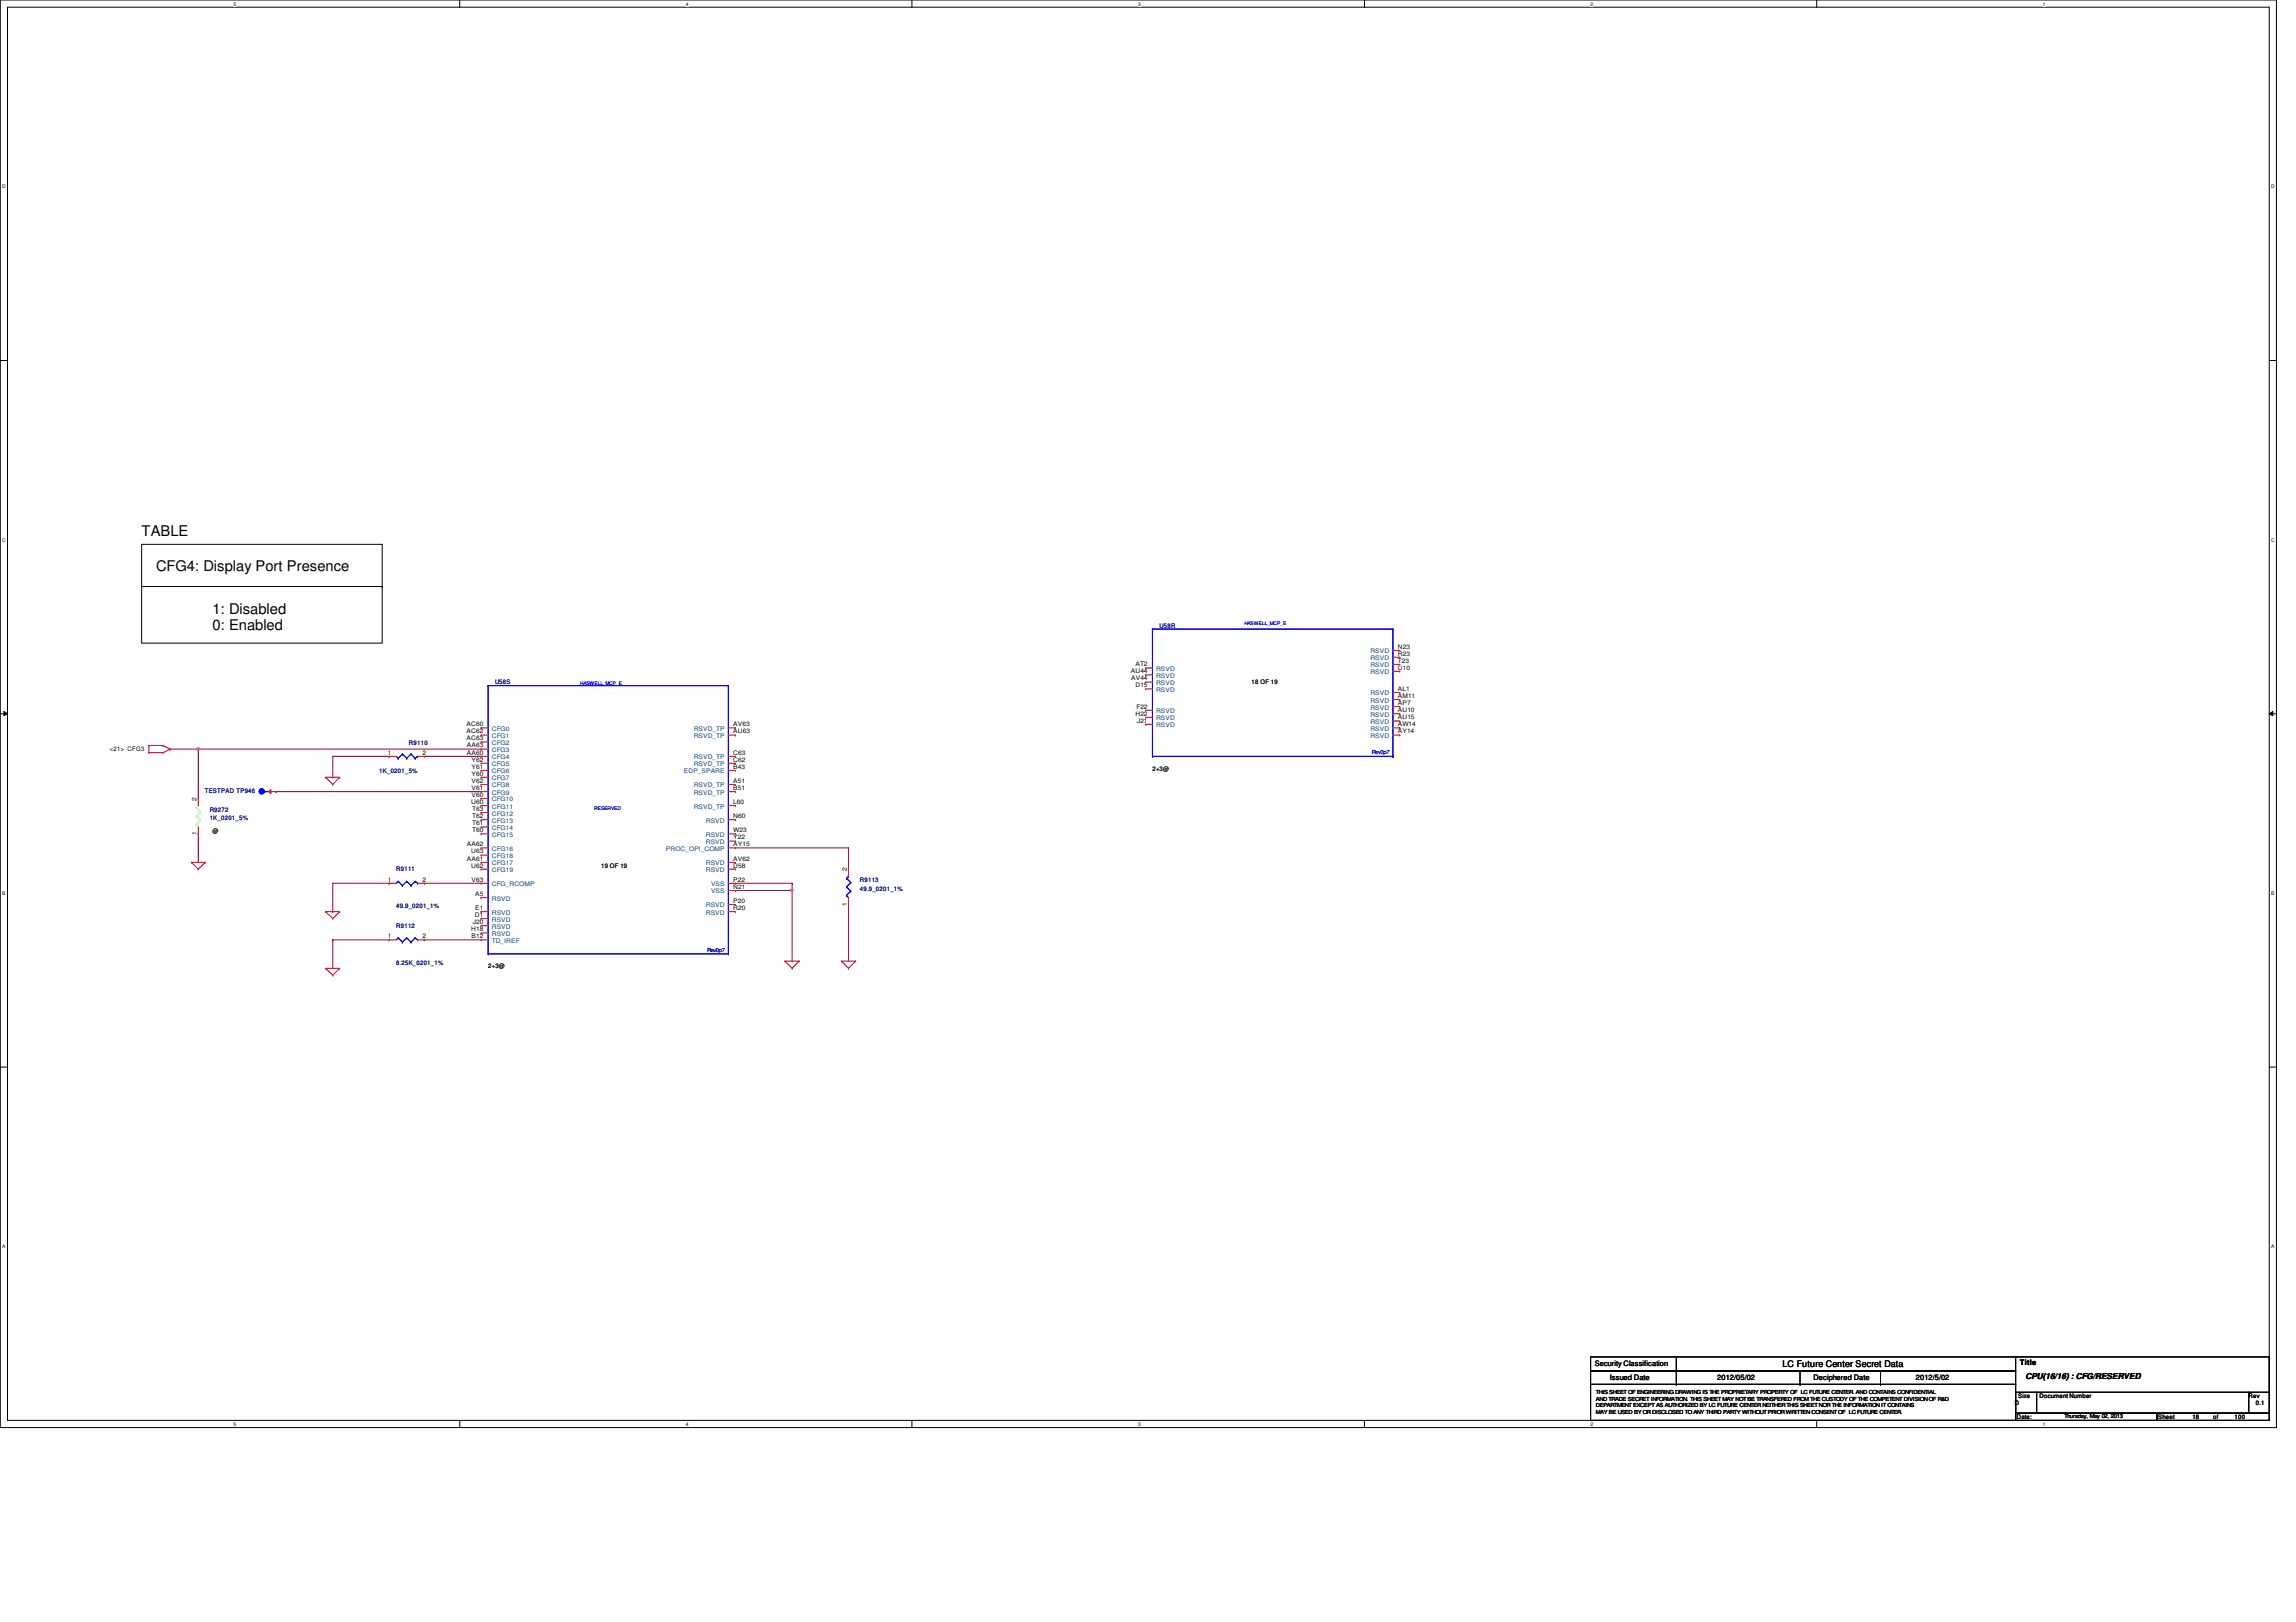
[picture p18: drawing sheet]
<svg xmlns="http://www.w3.org/2000/svg" width="297mm" height="210mm" viewBox="0 0 297 210" stroke-linecap="round" stroke-linejoin="round" font-family="sans-serif">
<defs><g id="words">
<g font-size="1.9">
<text x="18.3" y="69.4">TABLE</text>
<text x="20.2" y="74">CFG4: Display Port Presence</text>
<text x="27.5" y="79.4">1: Disabled</text>
<text x="27.5" y="81.6">0: Enabled</text>
</g>
<text font-size="1.2" x="230.6" y="177">LC Future Center Secret Data</text>
<text font-size="1.1" x="262" y="178.4">CPU(16/16) : CFG/RESERVED</text>
<g font-size="1">
<text x="206.3" y="176.8">Security Classification</text>
<text x="208.3" y="178.6">Issued Date</text>
<text x="222.2" y="178.6">2012/05/02</text>
<text x="234.6" y="178.6">Deciphered Date</text>
<text x="247.9" y="178.6">2012/5/02</text>
<text x="261.3" y="176.6">Title</text>
</g>
<g font-size=".8" fill="#000080">
<text x="150" y="81.2">U58R</text>
<text x="64" y="88.6">U58S</text>
<text x="49.1" y="100.1">1K_0201_5%</text>
<text x="52.9" y="96.4">R9110</text>
<text x="26.5" y="102.7">TESTPAD TP946</text>
<text x="27.1" y="105">R9272</text>
<text x="27.1" y="106.1">1K_0201_5%</text>
<text x="51.3" y="112.8">R9111</text>
<text x="51.3" y="117.6">49.9_0201_1%</text>
<text x="111.2" y="114.2">R9113</text>
<text x="111.2" y="115.3">49.9_0201_1%</text>
<text x="51.3" y="120.1">R9112</text>
<text x="51.3" y="124.9">8.25K_0201_1%</text>
</g>
<g font-size=".8">
<text x="180.8" y="83.9">N23</text>
<text x="146.3" y="87.1">AU44</text>
<text x="146.3" y="88.1">AV44</text>
<text x="146.9" y="88.9">D15</text>
<text x="146.9" y="86.2">AT2</text>
<text x="161.9" y="88.6">18 OF 19</text>
<text x="180.8" y="86.7">U10</text>
<text x="180.8" y="89.4">AL1</text>
<text x="180.8" y="84.8">R23</text>
<text x="180.8" y="85.8">T23</text>
<text x="60.4" y="95.8">AC63</text>
<text x="60.4" y="94.9">AC62</text>
<text x="60.4" y="94">AC60</text>
<text x="94.9" y="94.9">AU63</text>
<text x="94.9" y="94">AV63</text>
<text x="146.9" y="92.6">H22</text>
<text x="147" y="91.7">F22</text>
<text x="147.1" y="93.5">J21</text>
<text x="180.8" y="91.2">AP7</text>
<text x="180.8" y="90.3">AM11</text>
<text x="180.8" y="92.2">AU10</text>
<text x="180.8" y="93.1">AU15</text>
<text x="180.8" y="94">AW14</text>
<text x="180.8" y="94.9">AY14</text>
<text x="14.2" y="97.2">&lt;21&gt; CFG3</text>
<text x="50.2" y="97.7">1</text>
<text x="54.6" y="97.7">2</text>
<text x="60.4" y="97.7">AA60</text>
<text x="60.4" y="96.7">AA63</text>
<text x="61" y="100.4">Y60</text>
<text x="61" y="101.3">V62</text>
<text x="61" y="99.5">Y61</text>
<text x="61" y="98.6">Y62</text>
<text x="94.9" y="97.7">C63</text>
<text x="94.9" y="98.6">C62</text>
<text x="94.9" y="101.3">A51</text>
<text x="94.9" y="99.5">B43</text>
<text x="149.1" y="99.7">2+3@</text>
<text x="25.4" y="103.6" transform="rotate(-90 25.4 103.6)">2</text>
<text x="27.5" y="107.8">@</text>
<text x="61" y="104.1">U60</text>
<text x="61" y="103.1">V60</text>
<text x="61" y="102.2">V61</text>
<text x="61.1" y="104.9">T63</text>
<text x="61.1" y="105.9">T62</text>
<text x="61.1" y="107.7">T60</text>
<text x="61.1" y="106.8">T61</text>
<text x="94.9" y="104.1">L60</text>
<text x="94.9" y="102.2">B51</text>
<text x="94.9" y="105.9">N60</text>
<text x="94.9" y="107.7">W23</text>
<text x="25.4" y="108.1" transform="rotate(-90 25.4 108.1)">1</text>
<text x="60.4" y="111.4">AA61</text>
<text x="60.4" y="109.5">AA62</text>
<text x="61" y="110.4">U63</text>
<text x="61" y="112.3">U62</text>
<text x="77.8" y="112.4">19 OF 19</text>
<text x="94.9" y="108.6">Y22</text>
<text x="94.9" y="112.3">D58</text>
<text x="94.9" y="111.4">AV62</text>
<text x="94.9" y="109.5">AY15</text>
<text x="109.6" y="112.8" transform="rotate(-90 109.6 112.8)">2</text>
<text x="50.2" y="114.1">1</text>
<text x="54.6" y="114.1">2</text>
<text x="61" y="114.1">V63</text>
<text x="61.2" y="119.6">J20</text>
<text x="61.4" y="118.7">D1</text>
<text x="61.5" y="116">A5</text>
<text x="61.5" y="117.8">E1</text>
<text x="94.9" y="115">N21</text>
<text x="94.9" y="114.1">P22</text>
<text x="94.9" y="117.8">R20</text>
<text x="94.9" y="116.8">P20</text>
<text x="109.6" y="117.3" transform="rotate(-90 109.6 117.3)">1</text>
<text x="50.2" y="121.4">1</text>
<text x="54.6" y="121.4">2</text>
<text x="61" y="120.5">H18</text>
<text x="61" y="121.4">B12</text>
<text x="63.2" y="125.3">2+3@</text>
<text x="260.6" y="181.8">D</text>
<text x="260.9" y="183.6">Date:</text>
<text x="261.1" y="180.9">Size</text>
<text x="263.9" y="180.9">Document Number</text>
<text x="279.2" y="183.6">Sheet</text>
<text x="283.6" y="183.6">18</text>
<text x="286.3" y="183.6">of</text>
<text x="289.1" y="183.6">100</text>
<text x="290.9" y="180.9">Rev</text>
<text x="291.8" y="181.8">0.1</text>
</g>
<g font-size=".8" fill="#004080">
<text x="149.6" y="89.5">RSVD</text>
<text x="149.6" y="88.6">RSVD</text>
<text x="149.6" y="87.7">RSVD</text>
<text x="149.6" y="86.8">RSVD</text>
<text x="177.3" y="87.2">RSVD</text>
<text x="177.3" y="85.4">RSVD</text>
<text x="177.3" y="84.5">RSVD</text>
<text x="177.3" y="86.4">RSVD</text>
<text x="63.6" y="95.5">CFG1</text>
<text x="63.6" y="94.6">CFG0</text>
<text x="89.7" y="95.5">RSVD_TP</text>
<text x="89.7" y="94.6">RSVD_TP</text>
<text x="149.6" y="94.1">RSVD</text>
<text x="149.6" y="93.2">RSVD</text>
<text x="149.6" y="92.3">RSVD</text>
<text x="177.3" y="91.8">RSVD</text>
<text x="177.3" y="90">RSVD</text>
<text x="177.3" y="90.9">RSVD</text>
<text x="177.3" y="92.8">RSVD</text>
<text x="177.3" y="93.7">RSVD</text>
<text x="177.3" y="94.6">RSVD</text>
<text x="177.3" y="95.5">RSVD</text>
<text x="63.6" y="101">CFG7</text>
<text x="63.6" y="101.9">CFG8</text>
<text x="63.6" y="100.1">CFG6</text>
<text x="63.6" y="99.1">CFG5</text>
<text x="63.6" y="98.3">CFG4</text>
<text x="63.6" y="97.3">CFG3</text>
<text x="63.6" y="96.4">CFG2</text>
<text x="88.5" y="100.1">EDP_SPARE</text>
<text x="89.7" y="98.3">RSVD_TP</text>
<text x="89.7" y="99.1">RSVD_TP</text>
<text x="89.7" y="101.9">RSVD_TP</text>
<text x="63.6" y="104.6">CFG11</text>
<text x="63.6" y="105.5">CFG12</text>
<text x="63.6" y="103.7">CFG10</text>
<text x="63.6" y="102.8">CFG9</text>
<text x="63.6" y="106.5">CFG13</text>
<text x="63.6" y="107.4">CFG14</text>
<text x="89.7" y="104.6">RSVD_TP</text>
<text x="89.7" y="102.8">RSVD_TP</text>
<text x="91.3" y="106.5">RSVD</text>
<text x="63.6" y="112">CFG17</text>
<text x="63.6" y="111">CFG18</text>
<text x="63.6" y="112.9">CFG19</text>
<text x="63.6" y="110.1">CFG16</text>
<text x="63.6" y="108.3">CFG15</text>
<text x="86.1" y="110.1">PROC_OPI_COMP</text>
<text x="91.3" y="109.2">RSVD</text>
<text x="91.3" y="108.3">RSVD</text>
<text x="91.3" y="112.9">RSVD</text>
<text x="91.3" y="112">RSVD</text>
<text x="63.6" y="116.5">RSVD</text>
<text x="63.6" y="114.7">CFG_RCOMP</text>
<text x="63.6" y="118.4">RSVD</text>
<text x="63.6" y="119.3">RSVD</text>
<text x="91.3" y="118.4">RSVD</text>
<text x="91.3" y="117.4">RSVD</text>
<text x="92" y="115.6">VSS</text>
<text x="92" y="114.7">VSS</text>
<text x="63.6" y="122">TD_IREF</text>
<text x="63.6" y="120.2">RSVD</text>
<text x="63.6" y="121.1">RSVD</text>
</g>
<g font-size=".7" fill="#00f">
<text x="177.5" y="97.6">Rev0p7</text>
<text x="91.5" y="123.2">Rev0p7</text>
</g>
<g font-size=".7">
<text x="206.5" y="182.1">DEPARTMENT EXCEPT AS AUTHORIZED BY LC FUTURE CENTER NEITHER THIS SHEET NOR THE INFORMATION IT CONTAINS</text>
<text x="206.5" y="183">MAY BE USED BY OR DISCLOSED TO ANY THIRD PARTY WITHOUT PRIOR WRITTEN CONSENT OF LC FUTURE CENTER.</text>
<text x="206.5" y="181.3">AND TRADE SECRET INFORMATION. THIS SHEET MAY NOT BE TRANSFERED FROM THE CUSTODY OF THE COMPETENT DIVISION OF R&amp;D</text>
<text x="206.5" y="180.4">THIS SHEET OF ENGINEERING DRAWING IS THE PROPRIETARY PROPERTY OF LC FUTURE CENTER. AND CONTAINS CONFIDENTIAL</text>
<text x="267.1" y="183.5">Thursday, May 02, 2013</text>
</g>
<g font-size=".6">
<text x="30.2" y=".7">5</text>
<text x="88.7" y=".7">4</text>
<text x="147.2" y=".7">3</text>
<text x="205.8" y=".7">2</text>
<text x="264.3" y=".7">1</text>
<text x=".3" y="24.4">D</text>
<text x="293.8" y="24.4">D</text>
<text x=".3" y="70.1">C</text>
<text x="293.8" y="70.1">C</text>
<text x=".3" y="115.8">B</text>
<text x="293.8" y="115.8">B</text>
<text x=".3" y="161.5">A</text>
<text x="293.8" y="161.5">A</text>
<text x="30.2" y="184.5">5</text>
<text x="88.7" y="184.5">4</text>
<text x="147.2" y="184.5">3</text>
<text x="205.8" y="184.5">2</text>
<text x="264.3" y="184.5">1</text>
</g>
<g font-size=".6" fill="#00f">
<text x="161" y="80.9">HASWELL_MCP_E</text>
<text x="75.1" y="88.6">HASWELL_MCP_E</text>
<text x="76.9" y="104.9">RESERVED</text>
</g>
</g></defs>
<path d="M0 0h294.5v184.7h-294.5zM1 .9h292.6v182.9h-292.6z" fill="none" stroke="#000" stroke-width=".13"/>
<g fill="#fff">
<path d="M30.2 .1h.4v.7h-.4z"/>
<path d="M30.2 183.9h.4v.8h-.4z"/>
</g>
<path d="M59.5 0v.9M59.5 183.8v.9" fill="none" stroke="#000" stroke-width=".13"/>
<g fill="#fff">
<path d="M88.7 .1h.4v.7h-.4z"/>
<path d="M88.7 183.9h.4v.8h-.4z"/>
</g>
<path d="M118 0v.9M118 183.8v.9" fill="none" stroke="#000" stroke-width=".13"/>
<g fill="#fff">
<path d="M147.2 .1h.4v.7h-.4z"/>
<path d="M147.2 183.9h.4v.8h-.4z"/>
</g>
<path d="M176.5 0v.9M176.5 183.8v.9" fill="none" stroke="#000" stroke-width=".13"/>
<g fill="#fff">
<path d="M205.8 .1h.3v.7h-.3z"/>
<path d="M205.8 183.9h.3v.8h-.3z"/>
</g>
<path d="M235 0v.9M235 183.8v.9" fill="none" stroke="#000" stroke-width=".13"/>
<g fill="#fff">
<path d="M264.3 .1h.3v.7h-.3z"/>
<path d="M264.3 183.9h.3v.8h-.3z"/>
<path d="M.3 23.8h.5v.7h-.5z"/>
<path d="M293.8 23.8h.5v.7h-.5z"/>
<path d="M.3 69.5h.5v.7h-.5z"/>
<path d="M293.8 69.5h.5v.7h-.5z"/>
</g>
<path d="M0 46.7h1M293.6 46.7h.9" fill="none" stroke="#000" stroke-width=".13"/>
<g fill="#fff">
<path d="M.3 115.2h.4v.8h-.4z"/>
<path d="M293.8 115.2h.5v.8h-.5z"/>
</g>
<path d="M0 92.4h1M.5 92.1l.5 .3-.5 .2zM293.6 92.4l.4-.3v.5zM293.6 92.4h.9" fill="none" stroke="#000" stroke-width=".13"/>
<path d="M.5 92.1l.5 .3-.5 .2zM293.6 92.4l.4-.3v.5z" fill="#000"/>
<g fill="#fff">
<path d="M.3 161h.4v.7h-.4z"/>
<path d="M293.8 161h.4v.7h-.4z"/>
</g>
<path d="M18.3 70.4h31.1v12.8h-31.1zM18.3 75.9h31.1M49.4 75.9h.1M0 138.1h1M293.6 138.1h.9" fill="none" stroke="#000" stroke-width=".13"/>
<g fill="none" stroke="#800040" stroke-width=".13">
<path d="M50.3 97.9h.1M50.3 97.9h-7.3v2.7M54.9 97.9h7.3M62.2 97.9h.1M43 100.6h.1M43 118h.1M50.3 114.3h.1M50.3 114.3h-7.3v3.7M54.9 114.3h.1M54.9 114.3h7.3M95.2 114.3h7.3M95.2 109.7h14.6"/>
<path d="M102.5 114.3h.1M102.5 115.2h.1M102.5 114.3v.9M109.8 117.1h.1M109.8 109.7h.1M109.8 112.5h.1M109.8 109.7v2.8M109.8 117.1v7.3"/>
</g>
<path d="M102.3 115.1h.3v.2h-.3z" fill-rule="evenodd" fill="#f0f"/>
<path d="M102.3 115.1h.3v.2h-.3z" fill="none" stroke="#f0f" stroke-width=".13"/>
<g fill="none" stroke="#800040" stroke-width=".13">
<path d="M25.7 96.9h.1M25.7 96.9h36.5M35.7 102.4h.1M35.7 102.4h26.5M95.2 115.2h7.3M102.5 115.2h.1M102.5 115.2v9.2M43 121.6h.1M43 121.6h7.3M43 121.6v3.7M54.9 121.6h.1M54.9 121.6h7.3"/>
<path d="M102.5 124.4h.1"/>
</g>
<path d="M25.5 96.8h.3v.2h-.3z" fill-rule="evenodd" fill="#f0f"/>
<path d="M25.5 96.8h.3v.2h-.3z" fill="none" stroke="#f0f" stroke-width=".13"/>
<path d="M22 96.9h.1M22 96.9h3.7M25.7 96.9h.1M25.7 96.9v6.4M25.7 107.9h.1M25.7 107.9v3.7" fill="none" stroke="#800040" stroke-width=".13"/>
<g fill="none" stroke="#f00" stroke-width=".13">
<path d="M19.3 96.5h.1M19.3 97.4h.1M19.3 96.5h1.8M19.3 96.5v.9M19.3 97.4h1.8M21.1 96.5h.1M21.1 97.4h.1M21.1 96.5l.9 .4M22 96.9h.1M22 96.9l-.9 .5M148.2 93.7h.1M148.2 92.8h.1"/>
<path d="M148.2 91.9h.1M148.2 89.2h.1M148.2 88.3h.1M148.2 87.3h.1M148.2 86.4h.1M148.2 93.7h.9M148.2 92.8h.9M148.2 91.9h.9M148.2 89.2h.9M148.2 88.3h.9M148.2 87.3h.9M148.2 86.4h.9"/>
<path d="M180.2 91.4h.9M180.2 86.9h.9M180.2 89.6h.9M180.2 90.6h.9M180.2 92.4h.9M180.2 93.3h.9M180.2 85h.9M180.2 84.2h.9M180.2 86h.9M180.2 94.2h.9M180.2 95.1h.9M181.1 91.4h.1"/>
<path d="M181.1 86.9h.1M181.1 89.6h.1M181.1 90.6h.1M181.1 92.4h.1M181.1 93.3h.1M181.1 85h.1M181.1 84.2h.1M181.1 86h.1M181.1 94.2h.1M181.1 95.1h.1M24.8 111.6h.1M24.8 111.6h1.8"/>
<path d="M24.8 111.6l.9 .9M25.7 112.5h.1M26.6 111.6h.1M26.6 111.6l-.9 .9M42.1 100.6h.1M42.1 118h.1M42.1 100.6h1.8M42.1 100.6l.9 .9M42.1 118h1.8M42.1 118l.9 .9M43 101.5h.1M43 118.9h.1"/>
<path d="M43.9 100.6h.1M43.9 118h.1M43.9 100.6l-.9 .9M43.9 118l-.9 .9M42.1 125.3h.1M42.1 125.3h1.8M42.1 125.3l.9 .9M43 126.2h.1M43.9 125.3h.1M43.9 125.3l-.9 .9M50.3 121.6h.1M50.3 121.6h1"/>
<path d="M54 121.6h.9M54.9 121.6h.1M101.6 124.4h.1M101.6 124.4h1.8M101.6 124.4l.9 .9M102.5 125.3h.1M103.4 124.4h.1M103.4 124.4l-.9 .9M108.9 124.4h.1M108.9 124.4h1.8M108.9 124.4l.9 .9M109.8 125.3h.1"/>
<path d="M110.7 124.4h.1M110.7 124.4l-.9 .9"/>
</g>
<g fill="none" stroke="#000" stroke-width=".13">
<path d="M205.8 175.6h55v1.8h-55zM205.8 177.4h55v1.8h-55zM205.8 179.2h55v4.6h-55zM216.9 177.4h.1M216.9 179.2h.1M216.9 175.6v3.6M232.9 179.2h.1M232.9 177.4v1.8M243.3 179.2h.1M243.3 177.4v1.8M260.6 175.6h33M293.6 175.6h.1"/>
<path d="M293.6 175.6v4.6M260.8 180.2h2.7v2.7h-2.7zM260.8 182.9h18.3v.9h-18.3zM263.5 180.2h27.4v2.7h-27.4zM279.1 182.9h14.5v.9h-14.5zM290.9 180.2h2.7v2.7h-2.7z"/>
</g>
<g fill="none" stroke="#00f" stroke-width=".13">
<path d="M149.1 81.4h.1M149.1 97.9h.1M149.1 81.4h31.1v16.5M149.1 81.4v16.5M149.1 97.9h31.1M180.2 97.9h.1M51.5 121.4h.1M51.5 121.4l-.2 .2M51.5 121.4l.6 .5M52.1 121.9h.1M52.6 121.4h.1M52.6 121.4l-.5 .5"/>
<path d="M52.6 121.4l.6 .5M53.2 121.9h.1M53.7 121.4h.1M53.7 121.4l-.5 .5M53.7 121.4l.3 .2M54 121.6h.1"/>
</g>
<circle cx="33.9" cy="102.4" r=".34" fill="#00f"/>
<g fill="none" stroke="#00f" stroke-width=".13">
<path d="M34.2 102.4h.1M34.2 102.4h.6"/>
<circle cx="33.9" cy="102.4" r=".34"/>
</g>
<circle cx="33.9" cy="102.4" r=".34" fill="#00f"/>
<g fill="none" stroke="#00f" stroke-width=".13">
<path d="M34.2 102.4h.1M34.2 102.4h.6"/>
<circle cx="33.9" cy="102.4" r=".34"/>
</g>
<path d="M34.8 102.4l.2-.2v.5z" fill="#f00"/>
<g fill="none" stroke="#f00" stroke-width=".13">
<path d="M50.3 97.9h.1M50.3 97.9h1M54 97.9h.9M54.9 97.9h.1M62.2 99.7h.1M62.2 98.8h.1M62.2 97.9h.1M62.2 96.9h.1M62.2 96h.1M62.2 95.1h.1M62.2 94.2h.1M62.2 97.9h1"/>
<path d="M62.2 95.1h1M62.2 98.8h1M62.2 99.7h1M62.2 94.2h1M62.2 96.9h1M62.2 96h1M94.2 97.9h1M94.2 95.1h1M94.2 98.8h1M94.2 99.7h1M94.2 94.2h1M95.2 95.1h.1"/>
<path d="M95.2 97.9h.1M95.2 98.8h.1M95.2 99.7h.1M95.2 94.2h.1M25.7 107.9h.1M25.7 103.3h.1M25.7 103.3v1M25.7 107v.9M34.8 102.4l.2-.2v.5zM34.8 102.4h.9M35.7 102.4h.1M50.3 114.3h.1"/>
<path d="M50.3 114.3h1M54 114.3h.9M54.9 114.3h.1M62.2 111.6h.1M62.2 110.7h.1M62.2 100.6h.1M62.2 104.3h.1M62.2 105.2h.1M62.2 103.3h.1M62.2 102.4h.1M62.2 101.5h.1M62.2 116.2h.1"/>
<path d="M62.2 114.3h.1M62.2 112.5h.1M62.2 106.1h.1M62.2 118h.1M62.2 118.9h.1M62.2 119.8h.1M62.2 109.7h.1M62.2 107.9h.1M62.2 107h.1M62.2 102.4h1M62.2 111.6h1M62.2 110.7h1"/>
<path d="M62.2 100.6h1M62.2 104.3h1M62.2 105.2h1M62.2 101.5h1M62.2 103.3h1M62.2 116.2h1M62.2 106.1h1M62.2 107.9h1M62.2 112.5h1M62.2 114.3h1M62.2 118h1M62.2 109.7h1"/>
<path d="M62.2 118.9h1M62.2 119.8h1M62.2 107h1M94.2 102.4h1M94.2 111.6h1M94.2 104.3h1M94.2 101.5h1M94.2 106.1h1M94.2 108.8h1M94.2 107.9h1M94.2 112.5h1M94.2 115.2h1"/>
<path d="M94.2 114.3h1M94.2 118h1M94.2 117.1h1M94.2 109.7h1M95.2 104.3h.1M95.2 102.4h.1M95.2 101.5h.1M95.2 106.1h.1M95.2 108.8h.1M95.2 107.9h.1M95.2 112.5h.1M95.2 111.6h.1"/>
<path d="M95.2 115.2h.1M95.2 114.3h.1M95.2 118h.1M95.2 117.1h.1M95.2 109.7h.1M109.8 117.1h.1M109.8 112.5h.1M109.8 112.5v.9M109.8 116.2v.9M62.2 121.6h.1M62.2 120.7h.1M62.2 121.6h1"/>
<path d="M62.2 120.7h1"/>
</g>
<path d="M25.4 106.7h.1M25.4 105.6h.1M25.4 104.5h.1M25.4 106.7l.3 .3M25.4 105.6l.5 .6M25.4 104.5l.5 .6M25.7 104.3h.1M25.7 104.3l-.3 .2M25.9 106.2h.1M25.9 105.1h.1M25.9 106.2l-.5 .5M25.9 105.1l-.5 .5" fill="none" stroke="#80ff80" stroke-width=".13"/>
<g fill="none" stroke="#00f" stroke-width=".13">
<path d="M51.3 97.9l.2 .2M51.5 98.1h.1M52.1 97.6h.1M52.1 97.6l-.6 .5M52.1 97.6l.5 .5M52.6 98.1h.1M53.2 97.6h.1M53.2 97.6l-.6 .5M53.2 97.6l.5 .5M53.7 98.1h.1M54 97.9h.1M54 97.9l-.3 .2"/>
<path d="M63.2 88.7h.1M63.2 88.7h31M63.2 88.7v34.7M94.2 88.7h.1M94.2 88.7v34.7M51.5 114h.1M51.5 114l-.2 .3M51.5 114l.6 .6M52.1 114.6h.1M52.6 114h.1M52.6 114l-.5 .6M52.6 114l.6 .6"/>
<path d="M53.2 114.6h.1M53.7 114h.1M53.7 114l-.5 .6M53.7 114l.3 .3M54 114.3h.1M109.5 115.9h.1M109.5 114.8h.1M109.5 113.7h.1M109.5 115.9l.3 .3M109.5 114.8l.6 .5M109.5 113.7l.6 .5M109.8 113.4h.1"/>
<path d="M109.8 113.4l-.3 .3M110.1 115.3h.1M110.1 114.2h.1M110.1 115.3l-.6 .6M110.1 114.2l-.6 .6M63.2 123.4h.1M63.2 123.4h31M94.2 123.4h.1"/>
</g>
<path d="M102.3 115.1h.3v.2h-.3z" fill-rule="evenodd" fill="#f0f"/>
<path d="M102.3 115.1h.3v.2h-.3z" fill="none" stroke="#f0f" stroke-width=".13"/>
<path d="M25.5 96.8h.3v.2h-.3z" fill-rule="evenodd" fill="#f0f"/>
<path d="M25.5 96.8h.3v.2h-.3z" fill="none" stroke="#f0f" stroke-width=".13"/>
<use href="#words"/>
</svg>
